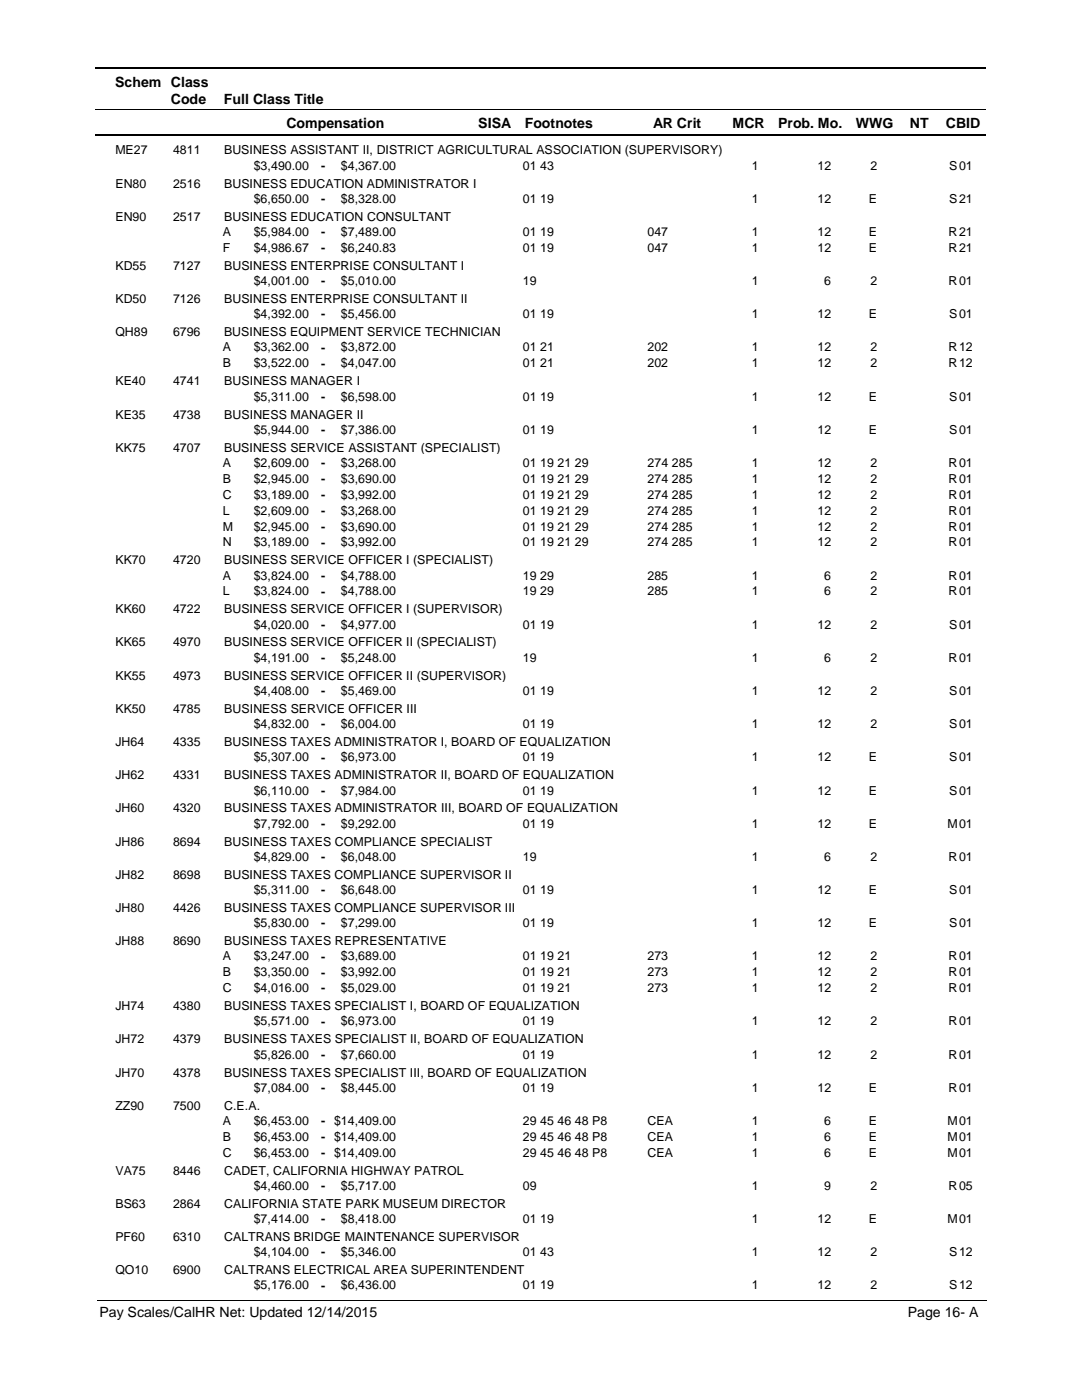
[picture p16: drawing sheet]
<svg xmlns="http://www.w3.org/2000/svg" width="216mm" height="279mm" viewBox="0 0 216 279" stroke-linecap="round" stroke-linejoin="round" font-family="sans-serif">
<defs><g id="words">
<g font-size="2.8">
<text x="23" y="17.3">Schem Class</text>
<text x="34.1" y="20.7">Code</text>
<text x="44.7" y="20.7">Full Class Title</text>
<text x="57.2" y="25.6">Compensation</text>
<text x="95.4" y="25.6">SISA</text>
<text x="104.7" y="25.6">Footnotes</text>
<text x="130.3" y="25.6">AR Crit</text>
<text x="146.2" y="25.6">MCR</text>
<text x="155.3" y="25.6">Prob. Mo.</text>
<text x="170.8" y="25.6">WWG</text>
<text x="181.5" y="25.6">NT</text>
<text x="188.7" y="25.6">CBID</text>
<text x="19.9" y="262.9">Pay Scales/CalHR Net: Updated 12/14/2015</text>
<text x="181.1" y="262.9">Page 16- A</text>
</g>
<g font-size="2.5">
<text x="23" y="30.8">ME27</text>
<text x="34.5" y="30.8">4811</text>
<text x="44.7" y="30.8">BUSINESS ASSISTANT II, DISTRICT AGRICULTURAL ASSOCIATION (SUPERVISORY)</text>
<text x="50.6" y="33.9">$3,490.00</text>
<text x="64.1" y="33.9">-</text>
<text x="68" y="33.9">$4,367.00</text>
<text x="104.3" y="33.9">01 43</text>
<text x="150" y="33.9">1</text>
<text x="163.1" y="33.9">12</text>
<text x="173.7" y="33.9">2</text>
<text x="189.4" y="33.9">S</text>
<text x="191.4" y="33.9">01</text>
<text x="23" y="37.4">EN80</text>
<text x="34.5" y="37.4">2516</text>
<text x="44.7" y="37.4">BUSINESS EDUCATION ADMINISTRATOR I</text>
<text x="50.6" y="40.5">$6,650.00</text>
<text x="64.1" y="40.5">-</text>
<text x="68" y="40.5">$8,328.00</text>
<text x="104.3" y="40.5">01 19</text>
<text x="150" y="40.5">1</text>
<text x="163.1" y="40.5">12</text>
<text x="173.4" y="40.5">E</text>
<text x="189.4" y="40.5">S</text>
<text x="191.4" y="40.5">21</text>
<text x="23" y="44">EN90</text>
<text x="34.5" y="44">2517</text>
<text x="44.5" y="47.1">A</text>
<text x="44.7" y="44">BUSINESS EDUCATION CONSULTANT</text>
<text x="50.6" y="47.1">$5,984.00</text>
<text x="64.1" y="47.1">-</text>
<text x="68" y="47.1">$7,489.00</text>
<text x="104.3" y="47.1">01 19</text>
<text x="129.2" y="47.1">047</text>
<text x="150" y="47.1">1</text>
<text x="163.1" y="47.1">12</text>
<text x="173.4" y="47.1">E</text>
<text x="189.3" y="47.1">R</text>
<text x="191.4" y="47.1">21</text>
<text x="23" y="53.9">KD55</text>
<text x="34.5" y="53.9">7127</text>
<text x="44.5" y="50.3">F</text>
<text x="44.7" y="53.9">BUSINESS ENTERPRISE CONSULTANT I</text>
<text x="50.6" y="50.3">$4,986.67</text>
<text x="64.1" y="50.3">-</text>
<text x="68" y="50.3">$6,240.83</text>
<text x="104.3" y="50.3">01 19</text>
<text x="129.2" y="50.3">047</text>
<text x="150" y="50.3">1</text>
<text x="163.1" y="50.3">12</text>
<text x="173.4" y="50.3">E</text>
<text x="189.3" y="50.3">R</text>
<text x="191.4" y="50.3">21</text>
<text x="50.6" y="56.9">$4,001.00</text>
<text x="64.1" y="56.9">-</text>
<text x="68" y="56.9">$5,010.00</text>
<text x="104.3" y="56.9">19</text>
<text x="150" y="56.9">1</text>
<text x="164.5" y="56.9">6</text>
<text x="173.7" y="56.9">2</text>
<text x="189.3" y="56.9">R</text>
<text x="191.4" y="56.9">01</text>
<text x="23" y="60.5">KD50</text>
<text x="34.5" y="60.5">7126</text>
<text x="44.7" y="60.5">BUSINESS ENTERPRISE CONSULTANT II</text>
<text x="50.6" y="63.5">$4,392.00</text>
<text x="64.1" y="63.5">-</text>
<text x="68" y="63.5">$5,456.00</text>
<text x="104.3" y="63.5">01 19</text>
<text x="150" y="63.5">1</text>
<text x="163.1" y="63.5">12</text>
<text x="173.4" y="63.5">E</text>
<text x="189.4" y="63.5">S</text>
<text x="191.4" y="63.5">01</text>
<text x="23" y="67.1">QH89</text>
<text x="34.5" y="67.1">6796</text>
<text x="44.5" y="70.1">A</text>
<text x="44.7" y="67.1">BUSINESS EQUIPMENT SERVICE TECHNICIAN</text>
<text x="50.6" y="70.1">$3,362.00</text>
<text x="64.1" y="70.2">-</text>
<text x="68" y="70.1">$3,872.00</text>
<text x="104.3" y="70.1">01 21</text>
<text x="129.2" y="70.1">202</text>
<text x="150" y="70.1">1</text>
<text x="163.1" y="70.1">12</text>
<text x="173.7" y="70.1">2</text>
<text x="189.3" y="70.1">R</text>
<text x="191.4" y="70.1">12</text>
<text x="23" y="76.9">KE40</text>
<text x="34.5" y="76.9">4741</text>
<text x="44.5" y="73.3">B</text>
<text x="44.7" y="76.9">BUSINESS MANAGER I</text>
<text x="50.6" y="73.3">$3,522.00</text>
<text x="64.1" y="73.3">-</text>
<text x="68" y="73.3">$4,047.00</text>
<text x="104.3" y="73.3">01 21</text>
<text x="129.2" y="73.3">202</text>
<text x="150" y="73.3">1</text>
<text x="163.1" y="73.3">12</text>
<text x="173.7" y="73.3">2</text>
<text x="189.3" y="73.3">R</text>
<text x="191.4" y="73.3">12</text>
<text x="23" y="83.5">KE35</text>
<text x="34.5" y="83.5">4738</text>
<text x="44.7" y="83.5">BUSINESS MANAGER II</text>
<text x="50.6" y="79.9">$5,311.00</text>
<text x="64.1" y="80">-</text>
<text x="68" y="79.9">$6,598.00</text>
<text x="104.3" y="79.9">01 19</text>
<text x="150" y="79.9">1</text>
<text x="163.1" y="79.9">12</text>
<text x="173.4" y="79.9">E</text>
<text x="189.4" y="79.9">S</text>
<text x="191.4" y="79.9">01</text>
<text x="50.6" y="86.6">$5,944.00</text>
<text x="64.1" y="86.6">-</text>
<text x="68" y="86.6">$7,386.00</text>
<text x="104.3" y="86.6">01 19</text>
<text x="150" y="86.6">1</text>
<text x="163.1" y="86.6">12</text>
<text x="173.4" y="86.6">E</text>
<text x="189.4" y="86.6">S</text>
<text x="191.4" y="86.6">01</text>
<text x="23" y="90.1">KK75</text>
<text x="34.5" y="90.1">4707</text>
<text x="44.5" y="93.2">A</text>
<text x="44.7" y="90.1">BUSINESS SERVICE ASSISTANT (SPECIALIST)</text>
<text x="50.6" y="93.2">$2,609.00</text>
<text x="64.1" y="93.2">-</text>
<text x="68" y="93.2">$3,268.00</text>
<text x="104.3" y="93.2">01 19 21 29</text>
<text x="129.2" y="93.2">274 285</text>
<text x="150" y="93.2">1</text>
<text x="163.1" y="93.2">12</text>
<text x="173.7" y="93.2">2</text>
<text x="189.3" y="93.2">R</text>
<text x="191.4" y="93.2">01</text>
<text x="44.5" y="96.4">B</text>
<text x="44.5" y="99.5">C</text>
<text x="50.6" y="96.4">$2,945.00</text>
<text x="50.6" y="99.5">$3,189.00</text>
<text x="64.1" y="96.4">-</text>
<text x="64.1" y="99.6">-</text>
<text x="68" y="96.4">$3,690.00</text>
<text x="68" y="99.5">$3,992.00</text>
<text x="104.3" y="96.4">01 19 21 29</text>
<text x="104.3" y="99.5">01 19 21 29</text>
<text x="129.2" y="96.4">274 285</text>
<text x="129.2" y="99.5">274 285</text>
<text x="150" y="96.4">1</text>
<text x="150" y="99.5">1</text>
<text x="163.1" y="96.4">12</text>
<text x="163.1" y="99.5">12</text>
<text x="173.7" y="96.4">2</text>
<text x="173.7" y="99.5">2</text>
<text x="189.3" y="96.4">R</text>
<text x="189.3" y="99.5">R</text>
<text x="191.4" y="96.4">01</text>
<text x="191.4" y="99.5">01</text>
<text x="44.5" y="102.7">L</text>
<text x="44.5" y="105.9">M</text>
<text x="50.6" y="102.7">$2,609.00</text>
<text x="50.6" y="105.9">$2,945.00</text>
<text x="64.1" y="102.7">-</text>
<text x="64.1" y="105.9">-</text>
<text x="68" y="105.9">$3,690.00</text>
<text x="68" y="102.7">$3,268.00</text>
<text x="104.3" y="105.9">01 19 21 29</text>
<text x="104.3" y="102.7">01 19 21 29</text>
<text x="129.2" y="105.9">274 285</text>
<text x="129.2" y="102.7">274 285</text>
<text x="150" y="102.7">1</text>
<text x="150" y="105.9">1</text>
<text x="163.1" y="102.7">12</text>
<text x="163.1" y="105.9">12</text>
<text x="173.7" y="105.9">2</text>
<text x="173.7" y="102.7">2</text>
<text x="189.3" y="102.7">R</text>
<text x="189.3" y="105.9">R</text>
<text x="191.4" y="102.7">01</text>
<text x="191.4" y="105.9">01</text>
<text x="23" y="112.6">KK70</text>
<text x="34.5" y="112.6">4720</text>
<text x="44.5" y="109.1">N</text>
<text x="44.7" y="112.6">BUSINESS SERVICE OFFICER I (SPECIALIST)</text>
<text x="50.6" y="109.1">$3,189.00</text>
<text x="64.1" y="109.1">-</text>
<text x="68" y="109.1">$3,992.00</text>
<text x="104.3" y="109.1">01 19 21 29</text>
<text x="129.2" y="109.1">274 285</text>
<text x="150" y="109.1">1</text>
<text x="163.1" y="109.1">12</text>
<text x="173.7" y="109.1">2</text>
<text x="189.3" y="109.1">R</text>
<text x="191.4" y="109.1">01</text>
<text x="44.5" y="118.8">L</text>
<text x="44.5" y="115.7">A</text>
<text x="50.6" y="115.7">$3,824.00</text>
<text x="50.6" y="118.8">$3,824.00</text>
<text x="64.1" y="115.7">-</text>
<text x="64.1" y="118.9">-</text>
<text x="68" y="118.8">$4,788.00</text>
<text x="68" y="115.7">$4,788.00</text>
<text x="104.3" y="118.8">19 29</text>
<text x="104.3" y="115.7">19 29</text>
<text x="129.2" y="118.8">285</text>
<text x="129.2" y="115.7">285</text>
<text x="150" y="115.7">1</text>
<text x="150" y="118.8">1</text>
<text x="164.5" y="115.7">6</text>
<text x="164.5" y="118.8">6</text>
<text x="173.7" y="118.8">2</text>
<text x="173.7" y="115.7">2</text>
<text x="189.3" y="115.7">R</text>
<text x="189.3" y="118.8">R</text>
<text x="191.4" y="115.7">01</text>
<text x="191.4" y="118.8">01</text>
<text x="23" y="122.4">KK60</text>
<text x="34.5" y="122.4">4722</text>
<text x="44.7" y="122.4">BUSINESS SERVICE OFFICER I (SUPERVISOR)</text>
<text x="50.6" y="125.5">$4,020.00</text>
<text x="64.1" y="125.5">-</text>
<text x="68" y="125.5">$4,977.00</text>
<text x="104.3" y="125.5">01 19</text>
<text x="150" y="125.5">1</text>
<text x="163.1" y="125.5">12</text>
<text x="173.7" y="125.5">2</text>
<text x="189.4" y="125.5">S</text>
<text x="191.4" y="125.5">01</text>
<text x="23" y="129">KK65</text>
<text x="34.5" y="129">4970</text>
<text x="44.7" y="129">BUSINESS SERVICE OFFICER II (SPECIALIST)</text>
<text x="23" y="135.7">KK55</text>
<text x="34.5" y="135.7">4973</text>
<text x="44.7" y="135.7">BUSINESS SERVICE OFFICER II (SUPERVISOR)</text>
<text x="50.6" y="132.1">$4,191.00</text>
<text x="64.1" y="132.1">-</text>
<text x="68" y="132.1">$5,248.00</text>
<text x="104.3" y="132.1">19</text>
<text x="150" y="132.1">1</text>
<text x="164.5" y="132.1">6</text>
<text x="173.7" y="132.1">2</text>
<text x="189.3" y="132.1">R</text>
<text x="191.4" y="132.1">01</text>
<text x="23" y="142.3">KK50</text>
<text x="34.5" y="142.3">4785</text>
<text x="44.7" y="142.3">BUSINESS SERVICE OFFICER III</text>
<text x="50.6" y="138.7">$4,408.00</text>
<text x="64.1" y="138.7">-</text>
<text x="68" y="138.7">$5,469.00</text>
<text x="104.3" y="138.7">01 19</text>
<text x="150" y="138.7">1</text>
<text x="163.1" y="138.7">12</text>
<text x="173.7" y="138.7">2</text>
<text x="189.4" y="138.7">S</text>
<text x="191.4" y="138.7">01</text>
<text x="23" y="148.9">JH64</text>
<text x="34.5" y="148.9">4335</text>
<text x="44.7" y="148.9">BUSINESS TAXES ADMINISTRATOR I, BOARD OF EQUALIZATION</text>
<text x="50.6" y="145.3">$4,832.00</text>
<text x="64.1" y="145.3">-</text>
<text x="68" y="145.3">$6,004.00</text>
<text x="104.3" y="145.3">01 19</text>
<text x="150" y="145.3">1</text>
<text x="163.1" y="145.3">12</text>
<text x="173.7" y="145.3">2</text>
<text x="189.4" y="145.3">S</text>
<text x="191.4" y="145.3">01</text>
<text x="23" y="155.5">JH62</text>
<text x="34.5" y="155.5">4331</text>
<text x="44.7" y="155.5">BUSINESS TAXES ADMINISTRATOR II, BOARD OF EQUALIZATION</text>
<text x="50.6" y="152">$5,307.00</text>
<text x="64.1" y="152">-</text>
<text x="68" y="152">$6,973.00</text>
<text x="104.3" y="152">01 19</text>
<text x="150" y="152">1</text>
<text x="163.1" y="152">12</text>
<text x="173.4" y="152">E</text>
<text x="189.4" y="152">S</text>
<text x="191.4" y="152">01</text>
<text x="50.6" y="158.6">$6,110.00</text>
<text x="64.1" y="158.6">-</text>
<text x="68" y="158.6">$7,984.00</text>
<text x="104.3" y="158.6">01 19</text>
<text x="150" y="158.6">1</text>
<text x="163.1" y="158.6">12</text>
<text x="173.4" y="158.6">E</text>
<text x="189.4" y="158.6">S</text>
<text x="191.4" y="158.6">01</text>
<text x="23" y="162.1">JH60</text>
<text x="34.5" y="162.1">4320</text>
<text x="44.7" y="162.1">BUSINESS TAXES ADMINISTRATOR III, BOARD OF EQUALIZATION</text>
<text x="50.6" y="165.2">$7,792.00</text>
<text x="64.1" y="165.2">-</text>
<text x="68" y="165.2">$9,292.00</text>
<text x="104.3" y="165.2">01 19</text>
<text x="150" y="165.2">1</text>
<text x="163.1" y="165.2">12</text>
<text x="173.4" y="165.2">E</text>
<text x="189.1" y="165.2">M</text>
<text x="191.4" y="165.2">01</text>
<text x="23" y="168.8">JH86</text>
<text x="34.5" y="168.8">8694</text>
<text x="44.7" y="168.8">BUSINESS TAXES COMPLIANCE SPECIALIST</text>
<text x="50.6" y="171.8">$4,829.00</text>
<text x="64.1" y="171.9">-</text>
<text x="68" y="171.8">$6,048.00</text>
<text x="104.3" y="171.8">19</text>
<text x="150" y="171.8">1</text>
<text x="164.5" y="171.8">6</text>
<text x="173.7" y="171.8">2</text>
<text x="189.3" y="171.8">R</text>
<text x="191.4" y="171.8">01</text>
<text x="23" y="175.4">JH82</text>
<text x="34.5" y="175.4">8698</text>
<text x="44.7" y="175.4">BUSINESS TAXES COMPLIANCE SUPERVISOR II</text>
<text x="50.6" y="178.4">$5,311.00</text>
<text x="64.1" y="178.5">-</text>
<text x="68" y="178.4">$6,648.00</text>
<text x="104.3" y="178.4">01 19</text>
<text x="150" y="178.4">1</text>
<text x="163.1" y="178.4">12</text>
<text x="173.4" y="178.4">E</text>
<text x="189.4" y="178.4">S</text>
<text x="191.4" y="178.4">01</text>
<text x="23" y="182">JH80</text>
<text x="34.5" y="182">4426</text>
<text x="44.7" y="182">BUSINESS TAXES COMPLIANCE SUPERVISOR III</text>
<text x="50.6" y="185">$5,830.00</text>
<text x="64.1" y="185.1">-</text>
<text x="68" y="185">$7,299.00</text>
<text x="104.3" y="185">01 19</text>
<text x="150" y="185">1</text>
<text x="163.1" y="185">12</text>
<text x="173.4" y="185">E</text>
<text x="189.4" y="185">S</text>
<text x="191.4" y="185">01</text>
<text x="23" y="188.6">JH88</text>
<text x="34.5" y="188.6">8690</text>
<text x="44.5" y="191.7">A</text>
<text x="44.7" y="188.6">BUSINESS TAXES REPRESENTATIVE</text>
<text x="50.6" y="191.7">$3,247.00</text>
<text x="64.1" y="191.7">-</text>
<text x="68" y="191.7">$3,689.00</text>
<text x="104.3" y="191.7">01 19 21</text>
<text x="129.2" y="191.7">273</text>
<text x="150" y="191.7">1</text>
<text x="163.1" y="191.7">12</text>
<text x="173.7" y="191.7">2</text>
<text x="189.3" y="191.7">R</text>
<text x="191.4" y="191.7">01</text>
<text x="44.5" y="194.9">B</text>
<text x="50.6" y="194.9">$3,350.00</text>
<text x="64.1" y="194.9">-</text>
<text x="68" y="194.9">$3,992.00</text>
<text x="104.3" y="194.9">01 19 21</text>
<text x="129.2" y="194.9">273</text>
<text x="150" y="194.9">1</text>
<text x="163.1" y="194.9">12</text>
<text x="173.7" y="194.9">2</text>
<text x="189.3" y="194.9">R</text>
<text x="191.4" y="194.9">01</text>
<text x="23" y="201.6">JH74</text>
<text x="34.5" y="201.6">4380</text>
<text x="44.5" y="198">C</text>
<text x="44.7" y="201.6">BUSINESS TAXES SPECIALIST I, BOARD OF EQUALIZATION</text>
<text x="50.6" y="198">$4,016.00</text>
<text x="64.1" y="198.1">-</text>
<text x="68" y="198">$5,029.00</text>
<text x="104.3" y="198">01 19 21</text>
<text x="129.2" y="198">273</text>
<text x="150" y="198">1</text>
<text x="163.1" y="198">12</text>
<text x="173.7" y="198">2</text>
<text x="189.3" y="198">R</text>
<text x="191.4" y="198">01</text>
<text x="23" y="208.2">JH72</text>
<text x="34.5" y="208.2">4379</text>
<text x="44.7" y="208.2">BUSINESS TAXES SPECIALIST II, BOARD OF EQUALIZATION</text>
<text x="50.6" y="204.6">$5,571.00</text>
<text x="64.1" y="204.7">-</text>
<text x="68" y="204.6">$6,973.00</text>
<text x="104.3" y="204.6">01 19</text>
<text x="150" y="204.6">1</text>
<text x="163.1" y="204.6">12</text>
<text x="173.7" y="204.6">2</text>
<text x="189.3" y="204.6">R</text>
<text x="191.4" y="204.6">01</text>
<text x="23" y="214.8">JH70</text>
<text x="34.5" y="214.8">4378</text>
<text x="44.7" y="214.8">BUSINESS TAXES SPECIALIST III, BOARD OF EQUALIZATION</text>
<text x="50.6" y="211.3">$5,826.00</text>
<text x="64.1" y="211.3">-</text>
<text x="68" y="211.3">$7,660.00</text>
<text x="104.3" y="211.3">01 19</text>
<text x="150" y="211.3">1</text>
<text x="163.1" y="211.3">12</text>
<text x="173.7" y="211.3">2</text>
<text x="189.3" y="211.3">R</text>
<text x="191.4" y="211.3">01</text>
<text x="23" y="221.5">ZZ90</text>
<text x="34.5" y="221.5">7500</text>
<text x="44.7" y="221.5">C.E.A.</text>
<text x="50.6" y="217.9">$7,084.00</text>
<text x="64.1" y="217.9">-</text>
<text x="68" y="217.9">$8,445.00</text>
<text x="104.3" y="217.9">01 19</text>
<text x="150" y="217.9">1</text>
<text x="163.1" y="217.9">12</text>
<text x="173.4" y="217.9">E</text>
<text x="189.3" y="217.9">R</text>
<text x="191.4" y="217.9">01</text>
<text x="44.5" y="224.5">A</text>
<text x="44.5" y="227.7">B</text>
<text x="50.6" y="224.5">$6,453.00</text>
<text x="50.6" y="227.7">$6,453.00</text>
<text x="64.1" y="224.5">- $14,409.00</text>
<text x="64.1" y="227.7">- $14,409.00</text>
<text x="104.3" y="224.5">29 45 46 48 P8</text>
<text x="104.3" y="227.7">29 45 46 48 P8</text>
<text x="129.2" y="224.5">CEA</text>
<text x="129.2" y="227.7">CEA</text>
<text x="150" y="224.5">1</text>
<text x="150" y="227.7">1</text>
<text x="164.5" y="224.5">6</text>
<text x="164.5" y="227.7">6</text>
<text x="173.4" y="224.5">E</text>
<text x="173.4" y="227.7">E</text>
<text x="189.1" y="224.5">M</text>
<text x="189.1" y="227.7">M</text>
<text x="191.4" y="224.5">01</text>
<text x="191.4" y="227.7">01</text>
<text x="44.5" y="230.8">C</text>
<text x="50.6" y="230.8">$6,453.00</text>
<text x="64.1" y="230.9">- $14,409.00</text>
<text x="104.3" y="230.8">29 45 46 48 P8</text>
<text x="129.2" y="230.8">CEA</text>
<text x="150" y="230.8">1</text>
<text x="164.5" y="230.8">6</text>
<text x="173.4" y="230.8">E</text>
<text x="189.1" y="230.8">M</text>
<text x="191.4" y="230.8">01</text>
<text x="23" y="234.4">VA75</text>
<text x="34.5" y="234.4">8446</text>
<text x="44.7" y="234.4">CADET, CALIFORNIA HIGHWAY PATROL</text>
<text x="50.6" y="237.5">$4,460.00</text>
<text x="64.1" y="237.5">-</text>
<text x="68" y="237.5">$5,717.00</text>
<text x="104.3" y="237.5">09</text>
<text x="150" y="237.5">1</text>
<text x="164.5" y="237.5">9</text>
<text x="173.7" y="237.5">2</text>
<text x="189.3" y="237.5">R</text>
<text x="191.4" y="237.5">05</text>
<text x="23" y="241">BS63</text>
<text x="34.5" y="241">2864</text>
<text x="44.7" y="241">CALIFORNIA STATE PARK MUSEUM DIRECTOR</text>
<text x="50.6" y="244.1">$7,414.00</text>
<text x="64.1" y="244.1">-</text>
<text x="68" y="244.1">$8,418.00</text>
<text x="104.3" y="244.1">01 19</text>
<text x="150" y="244.1">1</text>
<text x="163.1" y="244.1">12</text>
<text x="173.4" y="244.1">E</text>
<text x="189.1" y="244.1">M</text>
<text x="191.4" y="244.1">01</text>
<text x="23" y="247.7">PF60</text>
<text x="34.5" y="247.7">6310</text>
<text x="44.7" y="247.7">CALTRANS BRIDGE MAINTENANCE SUPERVISOR</text>
<text x="50.6" y="250.7">$4,104.00</text>
<text x="64.1" y="250.7">-</text>
<text x="68" y="250.7">$5,346.00</text>
<text x="104.3" y="250.7">01 43</text>
<text x="150" y="250.7">1</text>
<text x="163.1" y="250.7">12</text>
<text x="173.7" y="250.7">2</text>
<text x="189.4" y="250.7">S</text>
<text x="191.4" y="250.7">12</text>
<text x="23" y="254.3">QO10</text>
<text x="34.5" y="254.3">6900</text>
<text x="44.7" y="254.3">CALTRANS ELECTRICAL AREA SUPERINTENDENT</text>
<text x="50.6" y="257.3">$5,176.00</text>
<text x="64.1" y="257.4">-</text>
<text x="68" y="257.3">$6,436.00</text>
<text x="104.3" y="257.3">01 19</text>
<text x="150" y="257.3">1</text>
<text x="163.1" y="257.3">12</text>
<text x="173.7" y="257.3">2</text>
<text x="189.4" y="257.3">S</text>
<text x="191.4" y="257.3">12</text>
</g>
</g></defs>
<path d="M19 13.5h177.8M19 27h177.8" fill="none" stroke="#000" stroke-width=".36"/>
<path d="M19 21.8h177.8" fill="none" stroke="#000" stroke-width=".2"/>
<g fill="#fff">
<path d="M46.9 31.2h16.3v3h-16.3z"/>
<path d="M191 31.2h4.2v3h-4.2z"/>
<path d="M46.9 37.8h16.3v3h-16.3z"/>
<path d="M191 37.8h4.2v3h-4.2z"/>
<path d="M46.9 44.5h16.3v3h-16.3z"/>
<path d="M191 44.5h4.2v3h-4.2z"/>
<path d="M46.9 47.6h16.3v3h-16.3z"/>
<path d="M191 47.6h4.2v3h-4.2z"/>
<path d="M46.9 54.3h16.3v3h-16.3z"/>
<path d="M191 54.3h4.2v3h-4.2z"/>
<path d="M46.9 60.9h16.3v3h-16.3z"/>
<path d="M191 60.9h4.2v3h-4.2z"/>
<path d="M46.9 67.5h16.3v3h-16.3z"/>
<path d="M191 67.5h4.2v3h-4.2z"/>
<path d="M46.9 70.7h16.3v3h-16.3z"/>
<path d="M191 70.7h4.2v3h-4.2z"/>
<path d="M46.9 77.3h16.3v3h-16.3z"/>
<path d="M191 77.3h4.2v3h-4.2z"/>
<path d="M46.9 83.9h16.3v3h-16.3z"/>
<path d="M191 83.9h4.2v3h-4.2z"/>
<path d="M46.9 90.6h16.3v2.9h-16.3z"/>
<path d="M191 90.6h4.2v2.9h-4.2z"/>
<path d="M46.9 93.7h16.3v3h-16.3z"/>
<path d="M191 93.7h4.2v3h-4.2z"/>
<path d="M46.9 96.9h16.3v3h-16.3z"/>
<path d="M191 96.9h4.2v3h-4.2z"/>
<path d="M46.9 100.1h16.3v3h-16.3z"/>
<path d="M191 100.1h4.2v3h-4.2z"/>
<path d="M46.9 103.3h16.3v2.9h-16.3z"/>
<path d="M191 103.3h4.2v2.9h-4.2z"/>
<path d="M46.9 106.4h16.3v3h-16.3z"/>
<path d="M191 106.4h4.2v3h-4.2z"/>
<path d="M46.9 113h16.3v3h-16.3z"/>
<path d="M191 113h4.2v3h-4.2z"/>
<path d="M46.9 116.2h16.3v3h-16.3z"/>
<path d="M191 116.2h4.2v3h-4.2z"/>
<path d="M46.9 122.8h16.3v3h-16.3z"/>
<path d="M191 122.8h4.2v3h-4.2z"/>
<path d="M46.9 129.5h16.3v2.9h-16.3z"/>
<path d="M191 129.5h4.2v2.9h-4.2z"/>
<path d="M46.9 136.1h16.3v2.9h-16.3z"/>
<path d="M191 136.1h4.2v2.9h-4.2z"/>
<path d="M46.9 142.7h16.3v3h-16.3z"/>
<path d="M191 142.7h4.2v3h-4.2z"/>
<path d="M46.9 149.3h16.3v3h-16.3z"/>
<path d="M191 149.3h4.2v3h-4.2z"/>
<path d="M46.9 155.9h16.3v3h-16.3z"/>
<path d="M191 155.9h4.2v3h-4.2z"/>
<path d="M46.9 162.6h16.3v2.9h-16.3z"/>
<path d="M191 162.6h4.2v2.9h-4.2z"/>
<path d="M46.9 169.2h16.3v3h-16.3z"/>
<path d="M191 169.2h4.2v3h-4.2z"/>
<path d="M46.9 175.8h16.3v3h-16.3z"/>
<path d="M191 175.8h4.2v3h-4.2z"/>
<path d="M46.9 182.4h16.3v3h-16.3z"/>
<path d="M191 182.4h4.2v3h-4.2z"/>
<path d="M46.9 189.1h16.3v2.9h-16.3z"/>
<path d="M191 189.1h4.2v2.9h-4.2z"/>
<path d="M46.9 192.2h16.3v3h-16.3z"/>
<path d="M191 192.2h4.2v3h-4.2z"/>
<path d="M46.9 195.4h16.3v3h-16.3z"/>
<path d="M191 195.4h4.2v3h-4.2z"/>
<path d="M46.9 202h16.3v3h-16.3z"/>
<path d="M191 202h4.2v3h-4.2z"/>
<path d="M46.9 208.6h16.3v3h-16.3z"/>
<path d="M191 208.6h4.2v3h-4.2z"/>
<path d="M46.9 215.3h16.3v2.9h-16.3z"/>
<path d="M191 215.3h4.2v2.9h-4.2z"/>
<path d="M46.9 221.9h16.3v3h-16.3z"/>
<path d="M191 221.9h4.2v3h-4.2z"/>
<path d="M46.9 225h16.3v3h-16.3z"/>
<path d="M191 225h4.2v3h-4.2z"/>
<path d="M46.9 228.2h16.3v3h-16.3z"/>
<path d="M191 228.2h4.2v3h-4.2z"/>
<path d="M46.9 234.8h16.3v3h-16.3z"/>
<path d="M191 234.8h4.2v3h-4.2z"/>
<path d="M46.9 241.5h16.3v3h-16.3z"/>
<path d="M191 241.5h4.2v3h-4.2z"/>
<path d="M46.9 248.1h16.3v3h-16.3z"/>
<path d="M191 248.1h4.2v3h-4.2z"/>
<path d="M46.9 254.7h16.3v3h-16.3z"/>
<path d="M191 254.7h4.2v3h-4.2z"/>
</g>
<path d="M19.4 259.6h177.4" fill="none" stroke="#000" stroke-width=".2"/>
<use href="#words"/>
</svg>
